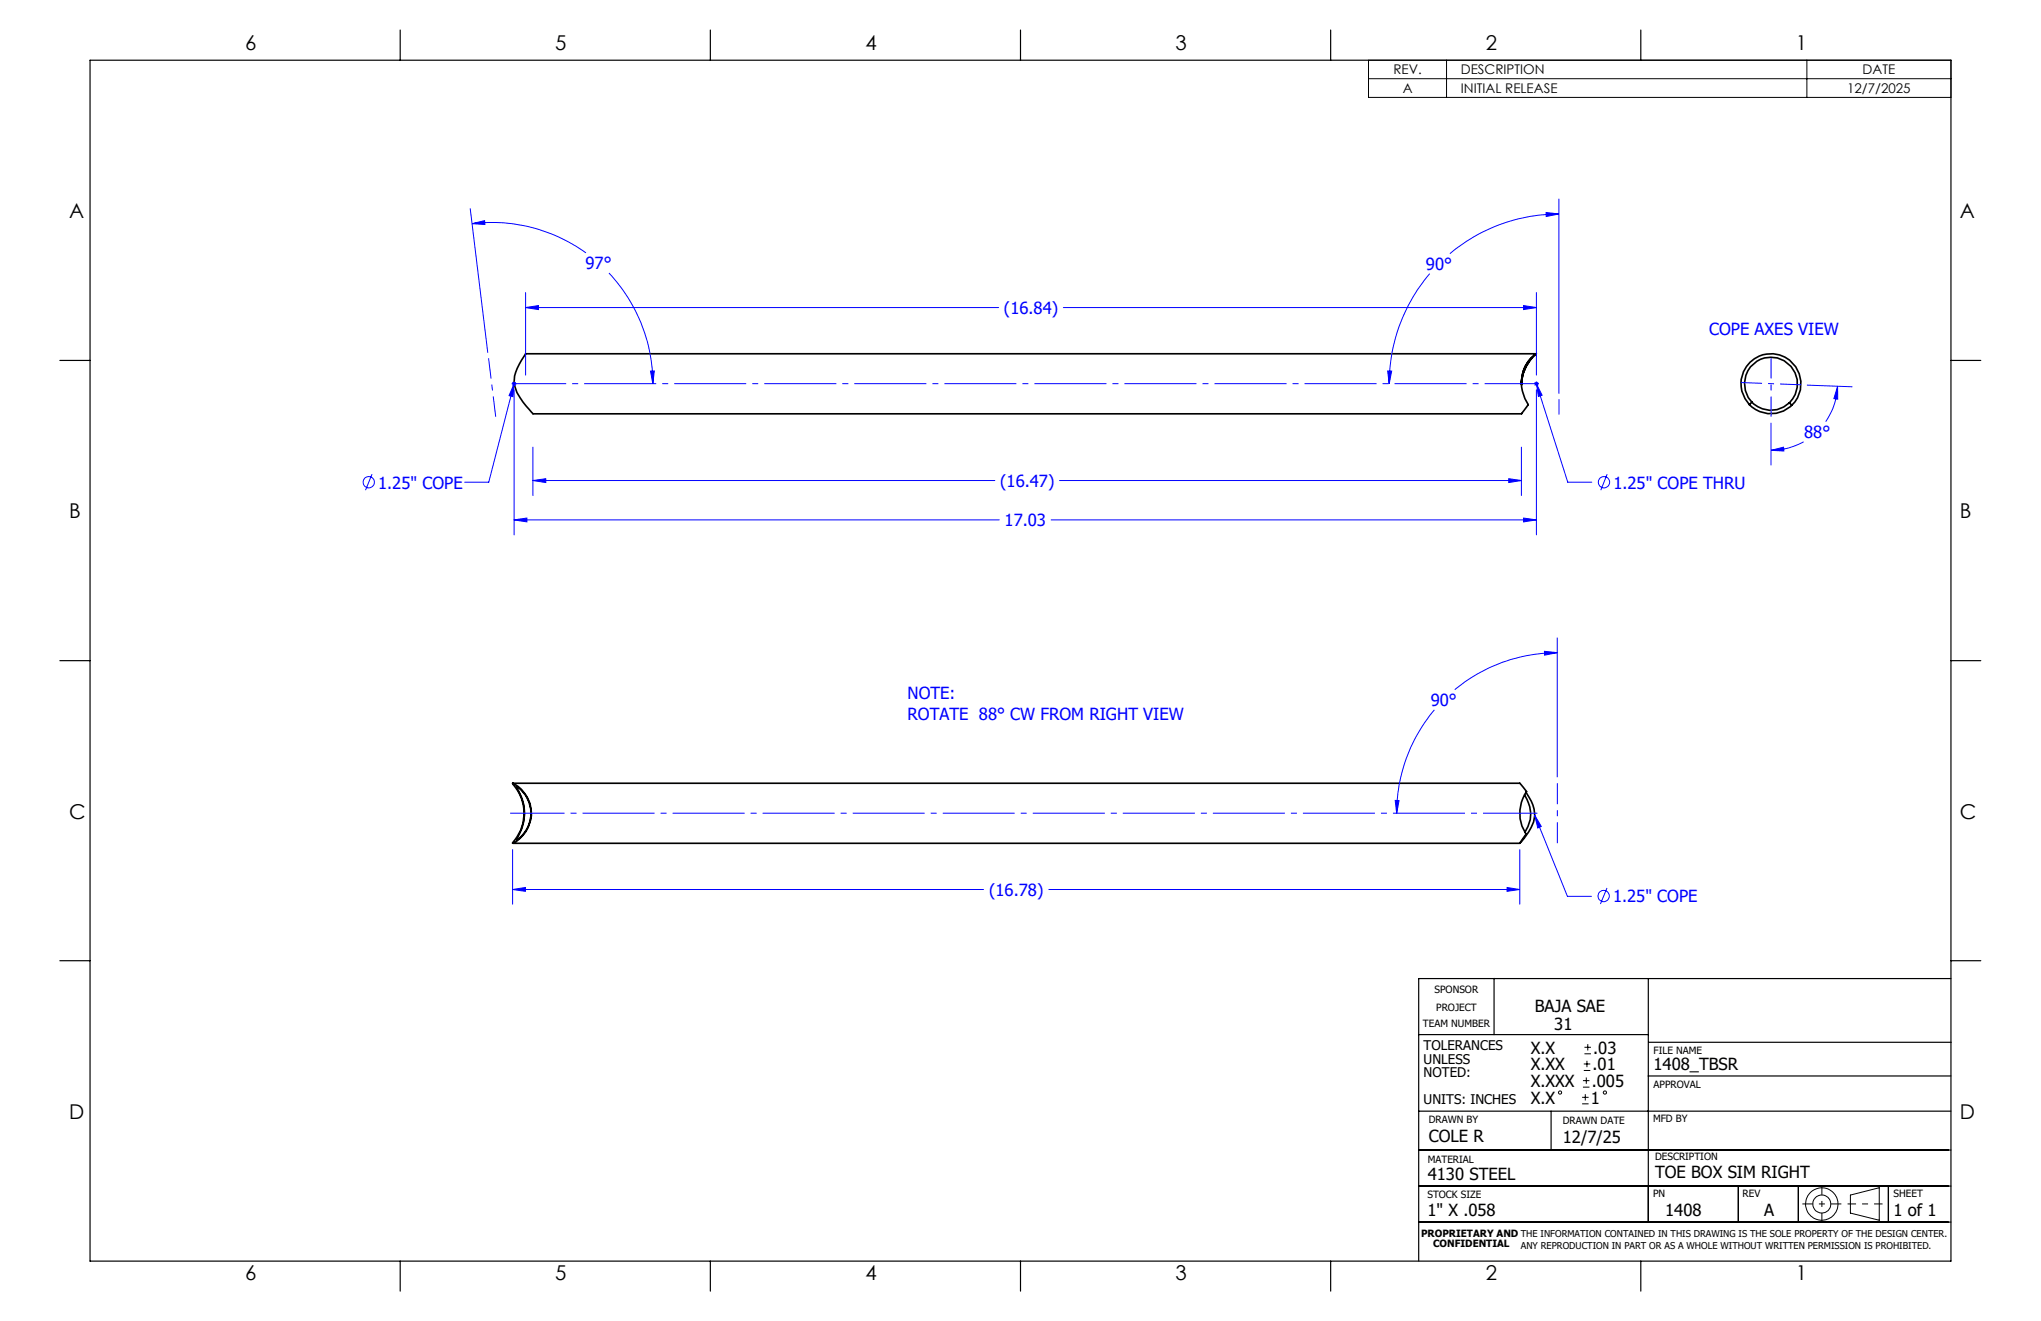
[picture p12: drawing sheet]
<svg xmlns="http://www.w3.org/2000/svg" width="432mm" height="279mm" viewBox="0 0 432 279" stroke-linecap="round" stroke-linejoin="round" font-family="sans-serif">
<defs><g id="words">
<g font-size="4.3">
<text x="51.9" y="10.7">6</text>
<text x="117.5" y="10.7">5</text>
<text x="183.1" y="10.7">4</text>
<text x="248.7" y="10.7">3</text>
<text x="314.3" y="10.7">2</text>
<text x="379.9" y="10.7">1</text>
<text x="14.6" y="46.1">A</text>
<text x="414.7" y="46.1">A</text>
<text x="14.6" y="109.6">B</text>
<text x="414.7" y="109.6">B</text>
<text x="14.6" y="173.1">C</text>
<text x="414.7" y="173.1">C</text>
<text x="14.6" y="236.6">D</text>
<text x="414.7" y="236.6">D</text>
<text x="51.9" y="270.8">6</text>
<text x="117.5" y="270.8">5</text>
<text x="183.1" y="270.8">4</text>
<text x="248.7" y="270.8">3</text>
<text x="314.3" y="270.8">2</text>
<text x="379.9" y="270.8">1</text>
</g>
<g font-size="3.5" fill="#00f">
<text x="123.9" y="57">97°</text>
<text x="301.7" y="57.1">90°</text>
<text x="212.4" y="66.4">(16.84)</text>
<text x="361.6" y="70.9">COPE AXES VIEW</text>
<text x="381.7" y="92.7">88°</text>
<text x="80" y="103.4">1.25&quot; COPE</text>
<text x="211.6" y="103">(16.47)</text>
<text x="341.3" y="103.4">1.25&quot; COPE THRU</text>
<text x="212.5" y="111.3">17.03</text>
<text x="192" y="147.8">NOTE:</text>
<text x="302.7" y="149.4">90°</text>
<text x="192" y="152.4">ROTATE 88° CW FROM RIGHT VIEW</text>
<text x="209.3" y="189.5">(16.78)</text>
<text x="341.3" y="190.9">1.25&quot; COPE</text>
</g>
<g font-size="3.5">
<text x="324.7" y="214">BAJA SAE</text>
<text x="328.8" y="217.9">31</text>
<text x="323.8" y="222.9">X.X</text>
<text x="323.8" y="226.4">X.XX</text>
<text x="336.9" y="226.4">.01</text>
<text x="337.1" y="222.9">.03</text>
<text x="349.8" y="226.4">1408_TBSR</text>
<text x="323.8" y="229.9">X.XXX</text>
<text x="323.8" y="233.5">X.X</text>
<text x="336.6" y="233.5">1</text>
<text x="336.8" y="229.9">.005</text>
<text x="302.3" y="241.5">COLE R</text>
<text x="330.6" y="241.7">12/7/25</text>
<text x="302.1" y="249.7">4130 STEEL</text>
<text x="350.1" y="249.1">TOE BOX SIM RIGHT</text>
<text x="302" y="257.2">1&quot; X .058</text>
<text x="352.3" y="257.2">1408</text>
<text x="373.2" y="257.2">A</text>
<text x="400.6" y="257.1">1 of 1</text>
</g>
<g font-size="2.8">
<text x="294.8" y="15.7">REV.</text>
<text x="309.1" y="15.7">DESCRIPTION</text>
<text x="394.1" y="15.7">DATE</text>
<text x="296.8" y="19.7">A</text>
<text x="309.1" y="19.7">INITIAL RELEASE</text>
<text x="390.8" y="19.7">12/7/2025</text>
<text x="301.2" y="222.2">TOLERANCES</text>
<text x="301.2" y="225">UNLESS</text>
<text x="301.2" y="227.8">NOTED:</text>
<text x="301.2" y="233.5">UNITS: INCHES</text>
</g>
<g font-size="2.1">
<text x="303.5" y="210">SPONSOR</text>
<text x="303.8" y="213.9">PROJECT</text>
<text x="301" y="217.3">TEAM NUMBER</text>
<text x="349.8" y="222.9">FILE NAME</text>
<text x="349.8" y="230.2">APPROVAL</text>
<text x="302.3" y="237.5">DRAWN BY</text>
<text x="330.6" y="237.7">DRAWN DATE</text>
<text x="349.7" y="237.3">MFD BY</text>
<text x="302.1" y="245.9">MATERIAL</text>
<text x="350.1" y="245.4">DESCRIPTION</text>
<text x="302" y="253.3">STOCK SIZE</text>
<text x="349.7" y="253.3">PN</text>
<text x="368.7" y="253.2">REV</text>
<text x="400.6" y="253.2">SHEET</text>
<text x="300.7" y="261.6">PROPRIETARY AND THE INFORMATION CONTAINED IN THIS DRAWING IS THE SOLE PROPERTY OF THE DESIGN CENTER.</text>
<text x="303.2" y="263.8">CONFIDENTIAL</text>
</g>
<text font-size="2" x="321.8" y="264.2">ANY REPRODUCTION IN PART OR AS A WHOLE WITHOUT WRITTEN PERMISSION IS PROHIBITED.</text>
</g></defs>
<g fill="none" stroke="#000" stroke-width=".35">
<path d="M324.1 75.7a8.6 8.6 0 0 0-2.2 5.7 8.5 8.5 0 0 1 3.1-6.6 7.4 7.4 0 0 0-2.4 9.5l.7 1.3-1.4 1.9M324.2 75.6a6.5 6.5 0 0 0-2.3 5.4M325 74.8h-213.8a17.9 17.9 0 0 0-2.3 4.7 5.7 5.7 0 0 0 1.1 4.6l1.3 1.8 1.4 1.6M112.7 87.5h209.2M370.1 85.6a6.3 6.3 0 0 1 .1-9 6.3 6.3 0 0 1 9 .1 6.3 6.3 0 0 1-.1 9M370.1 85.6a6.3 6.3 0 0 0 9 .1M370.6 85.1l-.5 .5M370.6 85.1a5.6 5.6 0 0 1 .2-8 5.6 5.6 0 0 1 7.9 .2 5.6 5.6 0 0 1-.1 7.9M370.6 85.1a5.6 5.6 0 0 0 8 .1M378.6 85.2l.5 .5M108.4 165.7a7 7 0 0 1 4 6.3 7 7 0 0 1-4 6.3 9.4 9.4 0 0 0 0-12.6zM108.5 165.7h213l1.5 1.7a8 8 0 0 0-.1 9l-1.3 1.9"/>
<path d="M109.3 166.4a10.3 10.3 0 0 1 0 11.2 6.7 6.7 0 0 0 0-11.2M322.5 168.1a7 7 0 0 1 .1 7.9M322.9 167.6a7.3 7.3 0 0 1 1.5 6.2 13.1 13.1 0 0 1-2.8 4.5l-213.1 .1"/>
</g>
<g fill="none" stroke="#00f" stroke-width=".21">
<path d="M99.5 44.1l3.7 30.4M99.9 47.3l2.6-.6 .1 .8zM99.9 47.3a34.1 34.1 0 0 1 24.1 6.2M128.8 57.7a34 34 0 0 1 9.3 23.5M302.5 57.9a35.9 35.9 0 0 0-8.6 23.3M327.1 44.9l2.7 .4-2.7 .5zM329.8 45.3a35.9 35.9 0 0 0-23.1 8.4M329.8 42.1v41.1M111.2 65.1l2.7-.5v.9zM111.2 61.9v17.4M111.2 65.1h100.1M137.6 78.5h.8l-.3 2.7z"/>
<path d="M225 65.1h100M293.6 78.5h.8l-.5 2.7zM322.3 64.6l2.7 .5-2.7 .4zM325 61.9v17.4M108.3 81.2h1M108.4 80.8l.7 .7M108.8 81.2l-.3 2.7-.8-.2zM108.8 80.7v1M108.8 82.4v30.7M108.8 81.2l-5.4 20.8h-5.1M109.1 80.8l-.7 .7M112.7 94.6v10.2"/>
<path d="M321.9 94.6v10.2M324.6 81.2h.9M324.7 80.8l.7 .7M325 81.2l1.2 2.4-.7 .3zM325 80.7v1M325 82.4v30.7M325 81.2l6.7 20.8h5.1M325.4 80.8l-.7 .7M374.7 95.2l2.6-.6 .1 .8zM374.7 89.4v9M381.6 93.5a14.1 14.1 0 0 1-6.9 1.7M382.3 81.5l9.6 .3"/>
<path d="M388.8 81.7v2.7l-.8-.1zM388.8 81.7a14 14 0 0 1-2.5 7.5M78.7 100.3l-1.4 3.4M108.8 110l2.7-.4v.8zM108.8 110h102.6M112.7 101.6l2.8-.4v.9zM112.7 101.6h97.8M222.4 110h102.6M224.2 101.6h97.7M319.2 101.2l2.7 .4-2.7 .5zM322.3 109.6l2.7 .4-2.7 .4zM340 100.3l-1.3 3.4"/>
<path d="M326.7 137.8l2.8 .2-2.7 .6zM329.5 138a33.8 33.8 0 0 0-21.7 7.9M329.5 134.9v29.5M303.5 150.1a33.8 33.8 0 0 0-8 21.9M108.4 179.6v11.7M295.2 169.3h.8l-.5 2.7zM321.5 179.6v11.7M324.7 172.4l1.4 2.4-.8 .3zM324.7 172.4l6.9 17.2h5.1M108.4 188.1l2.8-.4v.8zM108.4 188.1h99.7M221.8 188.1h99.7"/>
<path d="M318.8 187.7l2.7 .4-2.7 .4zM340 187.8l-1.4 3.4"/>
<circle cx="78" cy="102" r="1.19"/>
<circle cx="339.3" cy="102" r="1.19"/>
<circle cx="339.3" cy="189.5" r="1.19"/>
</g>
<g fill="none" stroke="#000" stroke-width=".21">
<path d="M289.5 12.7h123.2v7.9h-123.2zM289.5 16.7h123.2M306 12.7v7.9M382.3 12.7v7.9M334.7 233.5h1.4M334.7 232.1h1.4M334.9 229.9h1.4M334.9 228.6h1.4M335.1 226.4h1.3M335.1 225h1.3M335.2 222.9h1.4M335.2 221.5h1.4"/>
<path d="M335.4 231.4v1.4M335.6 227.9v1.3M335.7 224.4v1.3M335.9 220.8v1.4M391.5 252.8l6.1-1.6v6.9l-6.1-1.5z"/>
<circle cx="330" cy="231.1" r=".34"/>
<circle cx="339.5" cy="231.1" r=".34"/>
<circle cx="385.4" cy="254.6" r="1.9"/>
<circle cx="385.4" cy="254.7" r="3.4"/>
</g>
<path d="M381.3 254.6h8.3" fill="none" stroke="#000" stroke-width=".21" stroke-dasharray="15.2 1.3 1.3 1.3" stroke-dashoffset="13" stroke-linecap="butt"/>
<path d="M385.4 250.8v7.7" fill="none" stroke="#000" stroke-width=".21" stroke-dasharray="15.2 1.3 1.3 1.3" stroke-dashoffset="13.3" stroke-linecap="butt"/>
<path d="M390.9 254.6h7.4" fill="none" stroke="#000" stroke-width=".21" stroke-dasharray="15.2 1.3 1.3 1.3" stroke-dashoffset="13.4" stroke-linecap="butt"/>
<path d="M325.1 74.8v.7M329.8 87.7v-3.3" fill="none" stroke="#00f" stroke-width=".21" stroke-dasharray="15.2 1.3 1.3 1.3" stroke-linecap="butt"/>
<path d="M103.4 75.8l1.5 12.3" fill="none" stroke="#00f" stroke-width=".21" stroke-dasharray="15.2 1.3 1.3 1.3" stroke-dashoffset="10.9" stroke-linecap="butt"/>
<path d="M108.3 81.1h217.3M107.9 172h217.3" fill="none" stroke="#00f" stroke-width=".21" stroke-dasharray="15.2 1.3 1.3 1.3" stroke-dashoffset="3.7" stroke-linecap="butt"/>
<path d="M368.3 80.9l12.7 .5M329.5 165.7v12.6" fill="none" stroke="#00f" stroke-width=".21" stroke-dasharray="15.2 1.3 1.3 1.3" stroke-dashoffset="10.8" stroke-linecap="butt"/>
<path d="M374.7 75.8v12.3" fill="none" stroke="#00f" stroke-width=".21" stroke-dasharray="15.2 1.3 1.3 1.3" stroke-dashoffset="11" stroke-linecap="butt"/>
<g fill="none" stroke="#000" stroke-width=".25">
<path d="M19 12.7h393.7v254h-393.7zM84.7 6.4v6.3M150.3 6.4v6.3M215.9 6.4v6.3M281.5 6.4v6.3M347.1 6.4v6.3M12.7 76.2h6.3M412.7 76.2h6.4M12.7 139.7h6.3M412.7 139.7h6.4M12.7 203.2h6.3M300.1 218.8h48.6"/>
<path d="M316.1 206.9v11.9M348.7 207v51.5M412.7 207h-112.6v59.7M412.7 203.2h6.4M300.1 235h112.6M328.2 235v8.2M348.7 227.6h64M348.8 220.5h64M300.1 258.5h112.6M300.1 250.9h112.6M300.1 243.2h112.6M367.8 250.9v7.6"/>
<path d="M380.5 250.9v7.6M399.5 250.9v7.6M84.7 266.7v6.4M150.3 266.7v6.4M215.9 266.7v6.4M281.5 266.7v6.4M347.1 266.7v6.4"/>
</g>
<g fill="#00f">
<path d="M322.3 64.6l2.7 .5-2.7 .4zM111.2 65.1l2.7-.5v.9zM112.7 101.6l2.8-.4v.9zM319.2 101.2l2.7 .4-2.7 .5zM137.6 78.5h.8l-.3 2.7zM99.9 47.3l2.6-.6 .1 .8zM327.1 44.9l2.7 .4-2.7 .5zM293.6 78.5h.8l-.5 2.7zM108.8 81.2l-.3 2.7-.8-.2zM325 81.2l1.2 2.4-.7 .3zM324.7 172.4l1.4 2.4-.8 .3z"/>
<path d="M322.3 109.6l2.7 .4-2.7 .4zM108.8 110l2.7-.4v.8z"/>
<path d="M295.2 169.3l.3 2.7 .5-2.7zM326.7 137.8l.1 .8 2.7-.6zM108.4 188.1l2.8-.4v.8zM318.8 187.7l2.7 .4-2.7 .4zM374.7 95.2l2.6-.6 .1 .8zM388.8 81.7v2.7l-.8-.1z"/>
</g>
<use href="#words"/>
</svg>
